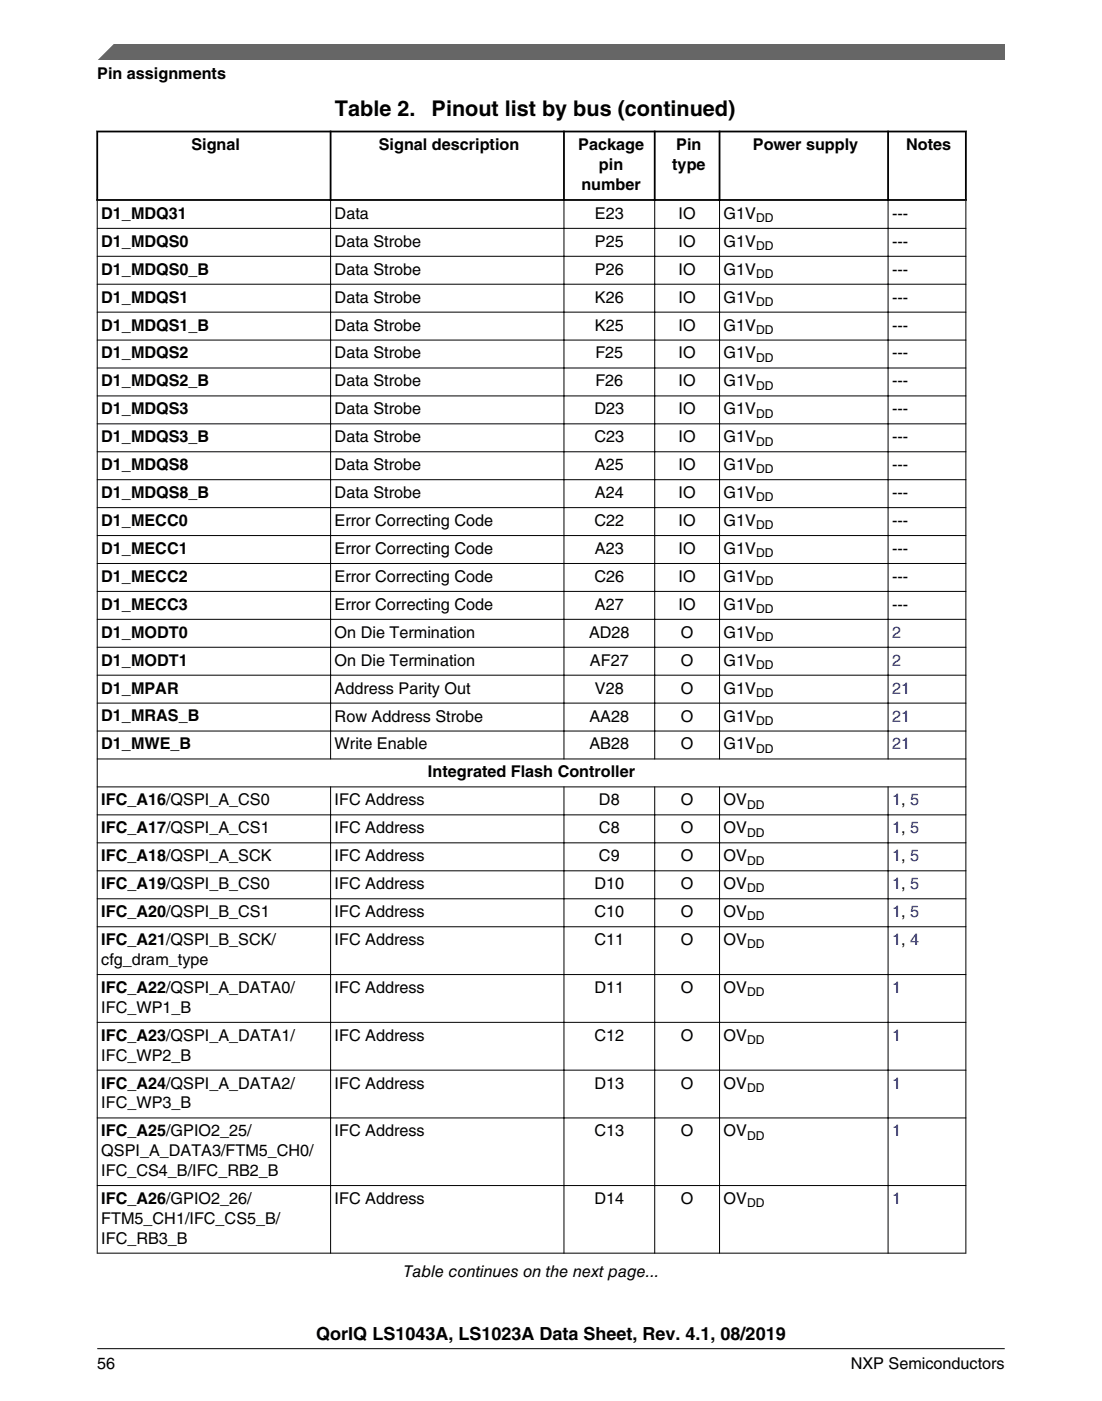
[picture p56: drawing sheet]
<svg xmlns="http://www.w3.org/2000/svg" width="216mm" height="274mm" viewBox="0 0 216 274" stroke-linecap="round" stroke-linejoin="round" font-family="sans-serif">
<defs><g id="words">
<g font-size="4.2">
<text x="65.6" y="22.7">Table 2.</text>
<text x="84.6" y="22.7">Pinout list by bus (continued)</text>
</g>
<text font-size="3.5" x="62" y="262.3">QorIQ LS1043A, LS1023A Data Sheet, Rev. 4.1, 08/2019</text>
<g font-size="3.2">
<text x="19" y="15.5">Pin assignments</text>
<text x="37.5" y="29.4">Signal</text>
<text x="74.2" y="29.4">Signal description</text>
<text x="113.3" y="29.4">Package</text>
<text x="132.5" y="29.4">Pin</text>
<text x="147.5" y="29.4">Power supply</text>
<text x="177.6" y="29.4">Notes</text>
<text x="117.4" y="33.3">pin</text>
<text x="131.7" y="33.3">type</text>
<text x="113.9" y="37.2">number</text>
<text x="19.8" y="42.8">D1_MDQ31</text>
<text x="65.6" y="42.9">Data</text>
<text x="116.6" y="42.9">E23</text>
<text x="132.9" y="42.9">IO</text>
<text x="141.8" y="42.9">G1V</text>
<text x="174.8" y="42.9">---</text>
<text x="19.8" y="48.3">D1_MDQS0</text>
<text x="19.8" y="53.8">D1_MDQS0_B</text>
<text x="65.6" y="48.3">Data Strobe</text>
<text x="65.6" y="53.8">Data Strobe</text>
<text x="116.6" y="48.3">P25</text>
<text x="116.6" y="53.8">P26</text>
<text x="132.9" y="48.3">IO</text>
<text x="132.9" y="53.8">IO</text>
<text x="141.8" y="48.3">G1V</text>
<text x="141.8" y="53.8">G1V</text>
<text x="174.8" y="48.3">---</text>
<text x="174.8" y="53.8">---</text>
<text x="19.8" y="59.2">D1_MDQS1</text>
<text x="65.6" y="59.3">Data Strobe</text>
<text x="116.6" y="59.3">K26</text>
<text x="132.9" y="59.3">IO</text>
<text x="141.8" y="59.3">G1V</text>
<text x="174.8" y="59.3">---</text>
<text x="19.8" y="64.7">D1_MDQS1_B</text>
<text x="65.6" y="64.7">Data Strobe</text>
<text x="116.6" y="64.7">K25</text>
<text x="132.9" y="64.7">IO</text>
<text x="141.8" y="64.7">G1V</text>
<text x="174.8" y="64.7">---</text>
<text x="19.8" y="70.2">D1_MDQS2</text>
<text x="65.6" y="70.2">Data Strobe</text>
<text x="116.6" y="70.2">F25</text>
<text x="132.9" y="70.2">IO</text>
<text x="141.8" y="70.2">G1V</text>
<text x="174.8" y="70.2">---</text>
<text x="19.8" y="75.7">D1_MDQS2_B</text>
<text x="65.6" y="75.7">Data Strobe</text>
<text x="116.6" y="75.7">F26</text>
<text x="132.9" y="75.7">IO</text>
<text x="141.8" y="75.7">G1V</text>
<text x="174.8" y="75.7">---</text>
<text x="19.8" y="81.1">D1_MDQS3</text>
<text x="65.6" y="81.1">Data Strobe</text>
<text x="116.5" y="81.1">D23</text>
<text x="132.9" y="81.1">IO</text>
<text x="141.8" y="81.1">G1V</text>
<text x="174.8" y="81.1">---</text>
<text x="19.8" y="86.6">D1_MDQS3_B</text>
<text x="65.6" y="86.6">Data Strobe</text>
<text x="116.5" y="86.6">C23</text>
<text x="132.9" y="86.6">IO</text>
<text x="141.8" y="86.6">G1V</text>
<text x="174.8" y="86.6">---</text>
<text x="19.8" y="92.1">D1_MDQS8</text>
<text x="65.6" y="92.1">Data Strobe</text>
<text x="116.6" y="92.1">A25</text>
<text x="132.9" y="92.1">IO</text>
<text x="141.8" y="92.1">G1V</text>
<text x="174.8" y="92.1">---</text>
<text x="19.8" y="97.5">D1_MDQS8_B</text>
<text x="65.6" y="97.5">Data Strobe</text>
<text x="116.6" y="97.5">A24</text>
<text x="132.9" y="97.5">IO</text>
<text x="141.8" y="97.5">G1V</text>
<text x="174.8" y="97.5">---</text>
<text x="19.8" y="103">D1_MECC0</text>
<text x="65.6" y="103">Error Correcting Code</text>
<text x="116.5" y="103">C22</text>
<text x="132.9" y="103">IO</text>
<text x="141.8" y="103">G1V</text>
<text x="174.8" y="103">---</text>
<text x="19.8" y="108.5">D1_MECC1</text>
<text x="19.8" y="113.9">D1_MECC2</text>
<text x="65.6" y="108.5">Error Correcting Code</text>
<text x="65.6" y="113.9">Error Correcting Code</text>
<text x="116.5" y="113.9">C26</text>
<text x="116.6" y="108.5">A23</text>
<text x="132.9" y="108.5">IO</text>
<text x="132.9" y="113.9">IO</text>
<text x="141.8" y="108.5">G1V</text>
<text x="141.8" y="113.9">G1V</text>
<text x="174.8" y="108.5">---</text>
<text x="174.8" y="113.9">---</text>
<text x="19.8" y="119.4">D1_MECC3</text>
<text x="65.6" y="119.4">Error Correcting Code</text>
<text x="116.6" y="119.4">A27</text>
<text x="132.9" y="119.4">IO</text>
<text x="141.8" y="119.4">G1V</text>
<text x="174.8" y="119.4">---</text>
<text x="19.8" y="124.9">D1_MODT0</text>
<text x="65.6" y="124.9">On Die Termination</text>
<text x="115.4" y="124.9">AD28</text>
<text x="133.4" y="124.9">O</text>
<text x="141.8" y="124.9">G1V</text>
<text x="19.8" y="130.3">D1_MODT1</text>
<text x="65.6" y="130.3">On Die Termination</text>
<text x="115.6" y="130.3">AF27</text>
<text x="133.4" y="130.3">O</text>
<text x="141.8" y="130.3">G1V</text>
<text x="19.8" y="135.8">D1_MPAR</text>
<text x="65.6" y="135.8">Address Parity Out</text>
<text x="116.6" y="135.8">V28</text>
<text x="133.4" y="135.8">O</text>
<text x="141.8" y="135.8">G1V</text>
<text x="19.8" y="141.3">D1_MRAS_B</text>
<text x="65.6" y="141.3">Row Address Strobe</text>
<text x="115.5" y="141.3">AA28</text>
<text x="133.4" y="141.3">O</text>
<text x="141.8" y="141.3">G1V</text>
<text x="19.8" y="146.7">D1_MWE_B</text>
<text x="65.6" y="146.7">Write Enable</text>
<text x="115.5" y="146.7">AB28</text>
<text x="133.4" y="146.7">O</text>
<text x="141.8" y="146.7">G1V</text>
<text x="83.9" y="152.2">Integrated Flash Controller</text>
<text x="19.8" y="157.7">IFC_A16/QSPI_A_CS0</text>
<text x="65.6" y="157.7">IFC Address</text>
<text x="117.4" y="157.7">D8</text>
<text x="133.4" y="157.7">O</text>
<text x="141.8" y="157.7">OV</text>
<text x="19.8" y="163.2">IFC_A17/QSPI_A_CS1</text>
<text x="65.6" y="163.2">IFC Address</text>
<text x="117.4" y="163.2">C8</text>
<text x="133.4" y="163.2">O</text>
<text x="141.8" y="163.2">OV</text>
<text x="19.8" y="168.6">IFC_A18/QSPI_A_SCK</text>
<text x="65.6" y="168.6">IFC Address</text>
<text x="117.4" y="168.6">C9</text>
<text x="133.4" y="168.6">O</text>
<text x="141.8" y="168.6">OV</text>
<text x="19.8" y="174.1">IFC_A19/QSPI_B_CS0</text>
<text x="19.8" y="179.6">IFC_A20/QSPI_B_CS1</text>
<text x="65.6" y="174.1">IFC Address</text>
<text x="65.6" y="179.6">IFC Address</text>
<text x="116.5" y="174.1">D10</text>
<text x="116.5" y="179.6">C10</text>
<text x="133.4" y="174.1">O</text>
<text x="133.4" y="179.6">O</text>
<text x="141.8" y="174.1">OV</text>
<text x="141.8" y="179.6">OV</text>
<text x="19.8" y="185.1">IFC_A21/QSPI_B_SCK/</text>
<text x="65.6" y="185.1">IFC Address</text>
<text x="116.5" y="185.1">C11</text>
<text x="133.4" y="185.1">O</text>
<text x="141.8" y="185.1">OV</text>
<text x="19.8" y="189">cfg_dram_type</text>
<text x="19.8" y="194.4">IFC_A22/QSPI_A_DATA0/</text>
<text x="65.6" y="194.4">IFC Address</text>
<text x="116.5" y="194.4">D11</text>
<text x="133.4" y="194.4">O</text>
<text x="141.8" y="194.4">OV</text>
<text x="19.8" y="198.3">IFC_WP1_B</text>
<text x="19.8" y="203.8">IFC_A23/QSPI_A_DATA1/</text>
<text x="65.6" y="203.8">IFC Address</text>
<text x="116.5" y="203.8">C12</text>
<text x="133.4" y="203.8">O</text>
<text x="141.8" y="203.8">OV</text>
<text x="19.8" y="207.7">IFC_WP2_B</text>
<text x="19.8" y="213.1">IFC_A24/QSPI_A_DATA2/</text>
<text x="65.6" y="213.1">IFC Address</text>
<text x="116.5" y="213.1">D13</text>
<text x="133.4" y="213.1">O</text>
<text x="141.8" y="213.1">OV</text>
<text x="19.8" y="217">IFC_WP3_B</text>
<text x="19.8" y="222.5">IFC_A25/GPIO2_25/</text>
<text x="19.8" y="226.4">QSPI_A_DATA3/FTM5_CH0/</text>
<text x="65.6" y="222.5">IFC Address</text>
<text x="116.5" y="222.5">C13</text>
<text x="133.4" y="222.5">O</text>
<text x="141.8" y="222.5">OV</text>
<text x="19.8" y="230.3">IFC_CS4_B/IFC_RB2_B</text>
<text x="19.8" y="235.7">IFC_A26/GPIO2_26/</text>
<text x="19.8" y="239.6">FTM5_CH1/IFC_CS5_B/</text>
<text x="65.6" y="235.7">IFC Address</text>
<text x="116.5" y="235.7">D14</text>
<text x="133.4" y="235.7">O</text>
<text x="141.8" y="235.7">OV</text>
<text x="19.8" y="243.5">IFC_RB3_B</text>
<text x="79.1" y="250">Table continues on the next page...</text>
<text x="19" y="268">56</text>
<text x="166.7" y="268">NXP Semiconductors</text>
</g>
<g font-size="3.2" fill="#00f">
<text x="174.8" y="124.9">2</text>
<text x="174.8" y="130.3">2</text>
<text x="174.8" y="135.8">21</text>
<text x="174.8" y="141.3">21</text>
<text x="174.8" y="146.7">21</text>
<text x="174.8" y="157.7">1, 5</text>
<text x="174.8" y="163.2">1, 5</text>
<text x="174.8" y="168.6">1, 5</text>
<text x="174.8" y="174.1">1, 5</text>
<text x="174.8" y="179.6">1, 5</text>
<text x="174.8" y="185.1">1, 4</text>
<text x="174.8" y="194.4">1</text>
<text x="174.8" y="203.8">1</text>
<text x="174.8" y="213.1">1</text>
<text x="174.8" y="222.5">1</text>
<text x="174.8" y="235.7">1</text>
</g>
<g font-size="2.4">
<text x="148.1" y="43.5">DD</text>
<text x="148.1" y="49">DD</text>
<text x="148.1" y="54.4">DD</text>
<text x="148.1" y="59.9">DD</text>
<text x="148.1" y="65.4">DD</text>
<text x="148.1" y="70.8">DD</text>
<text x="148.1" y="76.3">DD</text>
<text x="148.1" y="81.8">DD</text>
<text x="148.1" y="87.2">DD</text>
<text x="148.1" y="92.7">DD</text>
<text x="148.1" y="98.2">DD</text>
<text x="148.1" y="103.6">DD</text>
<text x="148.1" y="109.1">DD</text>
<text x="148.1" y="114.6">DD</text>
<text x="148.1" y="120">DD</text>
<text x="148.1" y="125.5">DD</text>
<text x="148.1" y="131">DD</text>
<text x="148.1" y="136.4">DD</text>
<text x="148.1" y="141.9">DD</text>
<text x="148.1" y="147.4">DD</text>
<text x="146.4" y="158.3">DD</text>
<text x="146.4" y="163.8">DD</text>
<text x="146.4" y="169.3">DD</text>
<text x="146.4" y="174.8">DD</text>
<text x="146.4" y="180.2">DD</text>
<text x="146.4" y="185.7">DD</text>
<text x="146.4" y="195.1">DD</text>
<text x="146.4" y="204.4">DD</text>
<text x="146.4" y="213.8">DD</text>
<text x="146.4" y="223.1">DD</text>
<text x="146.4" y="236.4">DD</text>
</g>
</g></defs>
<path d="M18.9 25.8h170.5M18.9 39.2h170.5M19 25.6v13.7M64.8 25.6v13.7M110.5 25.6v13.7M128.3 25.6v13.7M141 25.6v13.7M174 25.6v13.7M189.2 25.6v13.7" fill="none" stroke="#000" stroke-width=".35"/>
<g fill="none" stroke="#000" stroke-width=".2">
<path d="M19 39.3v206.2M64.8 38.9v109.8M110.5 38.9v109.8M128.3 38.9v109.8M141 38.9v109.8M174 38.9v109.8M189.2 39.3v206.2M19 44.7h170.3M19 50.2h170.3M19 55.7h170.3M19 61.1h170.3M19 66.6h170.3"/>
<path d="M19 72.1h170.3M19 77.5h170.3M19 83h170.3M19 88.5h170.3M19 93.9h170.3M19 99.4h170.3M19 104.9h170.3M19 110.3h170.3M19 115.8h170.3M19 121.3h170.3M19 126.7h170.3M19 132.2h170.3"/>
<path d="M19 137.7h170.3M19 143.1h170.3M19 148.6h170.3M19 154.1h170.3M19 159.6h170.3M64.8 154v91.5M110.5 154v91.5M128.3 154v91.5M141 154v91.5M174 154v91.5M19 165h170.3M19 170.5h170.3"/>
<path d="M19 176h170.3M19 181.5h170.3M19 190.8h170.3M19 200.2h170.3M19 209.5h170.3M19 218.9h170.3M19 232.1h170.3M19 245.4h170.3"/>
</g>
<path d="M19 11.7l5.7-3.1 172.2 .1v3z" fill="#666"/>
<path d="M22.5 8.6l-3.1 3.1" fill="none" stroke="#666" stroke-width=".28"/>
<path d="M19 264.1h177.8" fill="none" stroke="#000" stroke-width=".2"/>
<use href="#words"/>
</svg>
